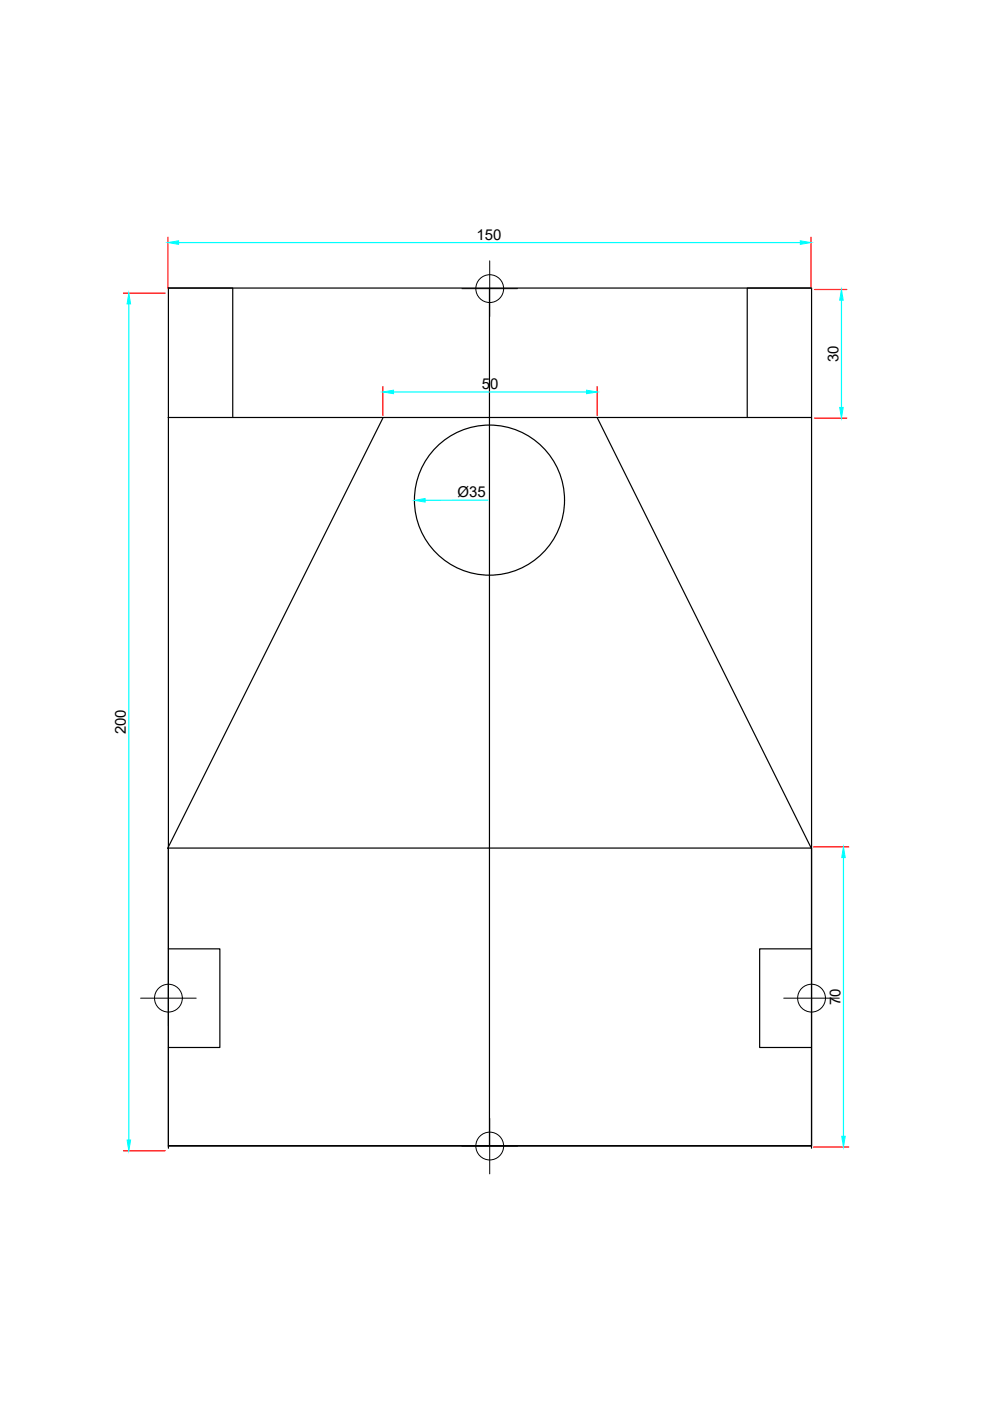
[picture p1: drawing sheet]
<svg xmlns="http://www.w3.org/2000/svg" width="210mm" height="297mm" viewBox="0 0 210 297" stroke-linecap="round" stroke-linejoin="round" font-family="sans-serif">
<defs><g id="words">
<g font-size="3.2">
<text x="101" y="50.8">150</text>
<text x="177.8" y="76.8" transform="rotate(-90 177.8 76.8)">30</text>
<text x="102.1" y="82.5">50</text>
<text x="97" y="105.4">Ø35</text>
<text x="26.7" y="155.7" transform="rotate(-90 26.7 155.7)">200</text>
<text x="178.2" y="213.1" transform="rotate(-90 178.2 213.1)">70</text>
</g>
</g></defs>
<!-- layer: 0 -->
<g fill="none" stroke="#000" stroke-width=".25">
<path d="M35.7 61.1h136.4v181.8h-136.4zM35.7 61.1h13.6v27.2M103.8 61.2v181.8M172.1 61.1h-13.7v27.2M35.7 88.5h136.3M81.2 88.7l-45.7 91.2M126.6 88.5l45.4 91.3M35.7 179.8h136.3M35.7 179.8v63.6M172.1 179.8v63.6M35.7 201.2h10.9v20.9h-10.9M172 201.2h-10.9v20.9h10.9"/>
<path d="M35.7 243h136.3"/>
<circle cx="103.8" cy="106" r="15.9"/>
</g>
<path d="M35.6 50.3v10.9M172 50.3v10.9M26.2 62.2h8.8M172.7 61.4h6.8M81.2 82v6.1M126.6 82v6.1M172.7 88.7h6.8M172.5 179.6h7.5M26.2 244h8.8M172.5 243.2h7.5" fill="none" stroke="#f00" stroke-width=".25"/>
<path d="M37.9 51.4h131.8M27.3 64.4v177.3M178.4 63.7v22.7M83.4 83.1h41M103.5 106l-13.4 .1M178.8 181.8v59.1" fill="none" stroke="#0ff" stroke-width=".25"/>
<g fill="#0ff" stroke="#0ff" stroke-width=".21">
<path d="M35.6 51.4l2.3-.3v.7z"/>
<path d="M169.7 51.1l2.3 .3-2.3 .4z"/>
<path d="M27.3 62.2l.4 2.2h-.8z"/>
<path d="M26.9 241.7h.8l-.4 2.3z"/>
<path d="M178.4 61.4l.4 2.3h-.8z"/>
<path d="M178 86.4h.8l-.4 2.3z"/>
<path d="M178.5 240.9h.7l-.4 2.3z"/>
<path d="M178.8 179.6l.4 2.2h-.7z"/>
<path d="M81.2 83.1l2.2-.4v.8z"/>
<path d="M124.4 82.7l2.2 .4-2.2 .4z"/>
<path d="M87.9 106.1l2.2-.4v.8z"/>
</g>
<g fill="none" stroke="#000" stroke-width=".21">
<path d="M103.8 55.3v11.8M97.9 61.2h11.8M29.8 211.6h11.8M35.7 205.7v11.8M166.2 211.6h11.8M172.1 205.7v11.8M103.8 237.1v11.8M97.9 243h11.8"/>
<circle cx="103.8" cy="61.2" r="2.95"/>
<circle cx="35.7" cy="211.6" r="2.95"/>
<circle cx="172.1" cy="211.6" r="2.95"/>
<circle cx="103.8" cy="243" r="2.95"/>
</g>
<use href="#words"/>
</svg>
